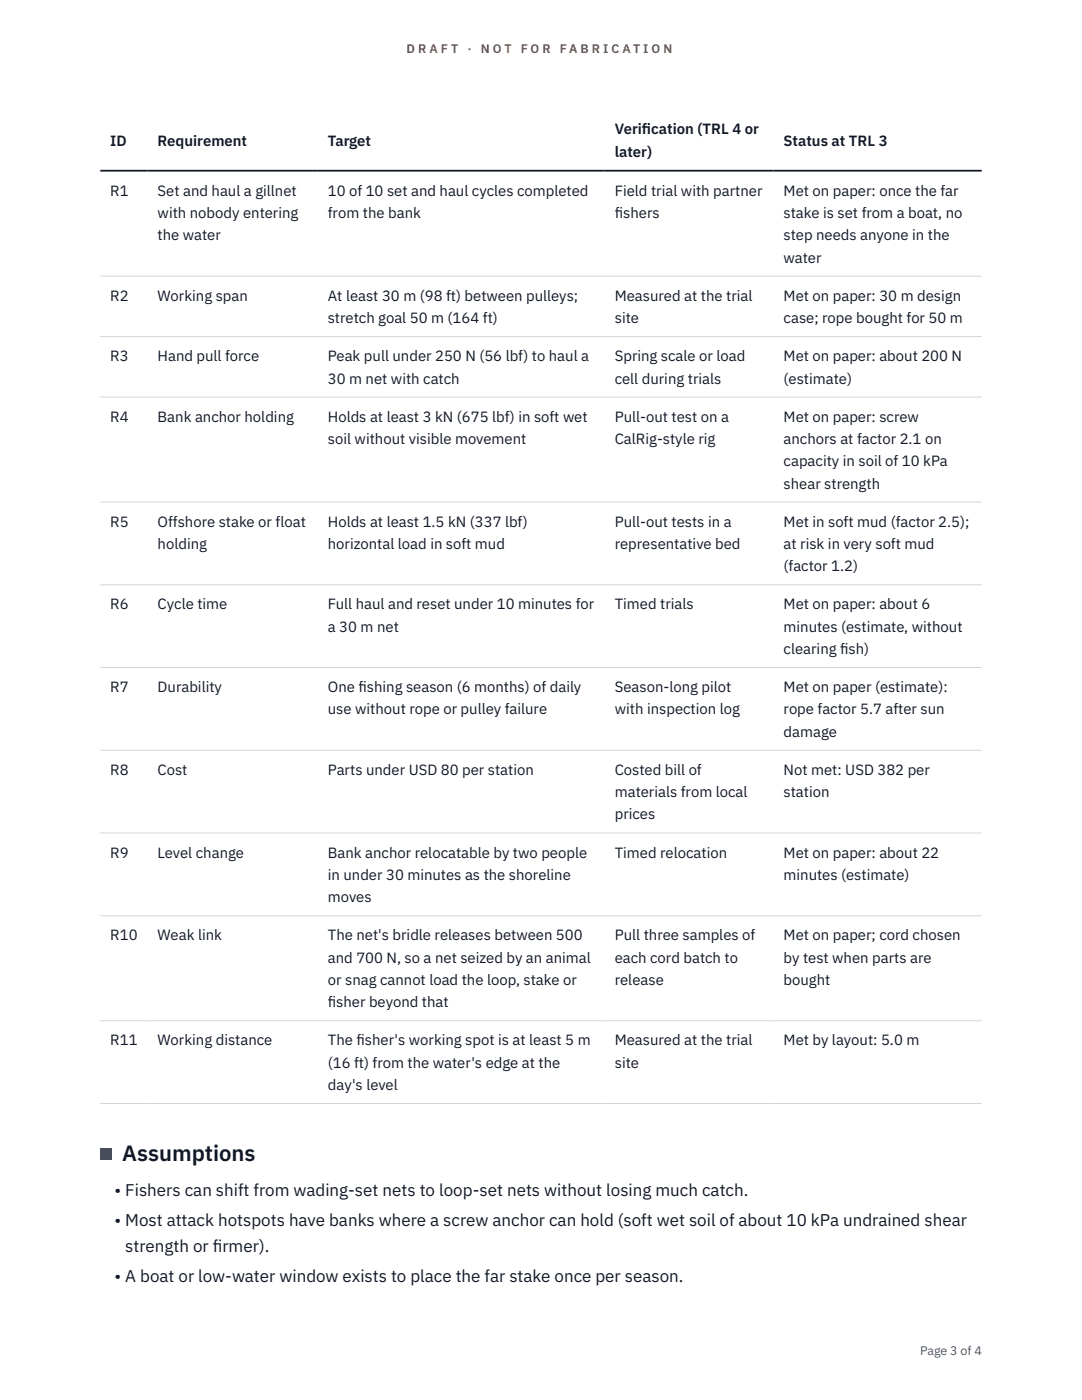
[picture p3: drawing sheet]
<svg xmlns="http://www.w3.org/2000/svg" width="216mm" height="279mm" viewBox="0 0 216 279" stroke-linecap="round" stroke-linejoin="round" font-family="sans-serif">
<defs><g id="words">
<text font-size="4.4" fill="#111827" x="24.4" y="231.7">Assumptions</text>
<g font-size="3.4" fill="#111827">
<text x="22.9" y="238.6">• Fishers can shift from wading-set nets to loop-set nets without losing much catch.</text>
<text x="22.9" y="244.7">• Most attack hotspots have banks where a screw anchor can hold (soft wet soil of about 10 kPa undrained shear</text>
<text x="25" y="249.8">strength or f</text>
<text x="42.5" y="249.8">irmer).</text>
<text x="22.9" y="255.9">• A boat or low-water window exists to place the far stake once per season.</text>
</g>
<g font-size="3" fill="#111827">
<text x="22" y="29.1">ID</text>
<text x="31.5" y="29.1">Requirement</text>
<text x="65.4" y="29.1">Target</text>
<text x="122.7" y="26.8">Verif</text>
<text x="128.1" y="26.8">ication (TRL 4 or</text>
<text x="156.4" y="29.1">Status at TRL 3</text>
<text x="122.7" y="31.3">later)</text>
<text x="22" y="39.1">R1</text>
<text x="31.5" y="39.1">Set and haul a gillnet</text>
<text x="65.4" y="39.1">10 of 10 set and haul cycles completed</text>
<text x="122.7" y="39.1">Field trial with partner</text>
<text x="156.4" y="39.1">Met on paper: once the far</text>
<text x="31.5" y="43.5">with nobody entering</text>
<text x="31.5" y="48">the water</text>
<text x="65.4" y="43.5">from the bank</text>
<text x="122.7" y="43.5">f</text>
<text x="122.7" y="43.5">ishers</text>
<text x="156.4" y="43.5">stake is set from a boat, no</text>
<text x="156.4" y="48">step needs anyone in the</text>
<text x="156.4" y="52.4">water</text>
<text x="22" y="60">R2</text>
<text x="31.5" y="60">Working span</text>
<text x="65.4" y="60">At least 30 m (98 ft) between pulleys;</text>
<text x="65.4" y="64.5">stretch goal 50 m (164 ft)</text>
<text x="122.7" y="60">Measured at the trial</text>
<text x="122.7" y="64.5">site</text>
<text x="156.4" y="60">Met on paper: 30 m design</text>
<text x="156.4" y="64.5">case; rope bought for 50 m</text>
<text x="22" y="72.1">R3</text>
<text x="31.5" y="72.1">Hand pull force</text>
<text x="65.4" y="72.1">Peak pull under 250 N (56 lbf) to haul a</text>
<text x="65.4" y="76.5">30 m net with catch</text>
<text x="122.7" y="72.1">Spring scale or load</text>
<text x="122.7" y="76.5">cell during trials</text>
<text x="156.4" y="72.1">Met on paper: about 200 N</text>
<text x="156.4" y="76.5">(estimate)</text>
<text x="22" y="84.2">R4</text>
<text x="31.5" y="84.2">Bank anchor holding</text>
<text x="65.4" y="84.2">Holds at least 3 kN (675 lbf) in soft wet</text>
<text x="65.4" y="88.6">soil without visible movement</text>
<text x="122.7" y="84.2">Pull-out test on a</text>
<text x="122.7" y="88.6">CalRig-style rig</text>
<text x="156.4" y="84.2">Met on paper: screw</text>
<text x="156.4" y="88.6">anchors at factor 2.1 on</text>
<text x="156.4" y="93.1">capacity in soil of 10 kPa</text>
<text x="156.4" y="97.5">shear strength</text>
<text x="22" y="105.1">R5</text>
<text x="31.5" y="105.1">Offshore stake or float</text>
<text x="65.4" y="105.1">Holds at least 1.5 kN (337 lbf)</text>
<text x="122.7" y="105.1">Pull-out tests in a</text>
<text x="156.4" y="105.1">Met in soft mud (factor 2.5);</text>
<text x="31.5" y="109.6">holding</text>
<text x="65.4" y="109.6">horizontal load in soft mud</text>
<text x="122.7" y="109.6">representative bed</text>
<text x="156.4" y="109.6">at risk in very soft mud</text>
<text x="156.4" y="114">(factor 1.2)</text>
<text x="22" y="121.6">R6</text>
<text x="31.5" y="121.6">Cycle time</text>
<text x="65.4" y="121.6">Full haul and reset under 10 minutes for</text>
<text x="122.7" y="121.6">Timed trials</text>
<text x="156.4" y="121.6">Met on paper: about 6</text>
<text x="65.4" y="126.1">a 30 m net</text>
<text x="156.4" y="126.1">minutes (estimate, without</text>
<text x="156.4" y="130.5">clearing f</text>
<text x="167.6" y="130.5">ish)</text>
<text x="22" y="138.1">R7</text>
<text x="31.5" y="138.1">Durability</text>
<text x="65.4" y="138.1">One f</text>
<text x="65.4" y="142.6">use without rope or pulley failure</text>
<text x="71.5" y="138.1">ishing season (6 months) of daily</text>
<text x="122.7" y="138.1">Season-long pilot</text>
<text x="122.7" y="142.6">with inspection log</text>
<text x="156.4" y="138.1">Met on paper (estimate):</text>
<text x="156.4" y="142.6">rope factor 5.7 after sun</text>
<text x="156.4" y="147">damage</text>
<text x="22" y="154.7">R8</text>
<text x="31.5" y="154.7">Cost</text>
<text x="65.4" y="154.7">Parts under USD 80 per station</text>
<text x="122.7" y="154.7">Costed bill of</text>
<text x="156.4" y="154.7">Not met: USD 382 per</text>
<text x="122.7" y="159.1">materials from local</text>
<text x="156.4" y="159.1">station</text>
<text x="122.7" y="163.5">prices</text>
<text x="22" y="171.2">R9</text>
<text x="31.5" y="171.2">Level change</text>
<text x="65.4" y="171.2">Bank anchor relocatable by two people</text>
<text x="122.7" y="171.2">Timed relocation</text>
<text x="156.4" y="171.2">Met on paper: about 22</text>
<text x="65.4" y="175.6">in under 30 minutes as the shoreline</text>
<text x="156.4" y="175.6">minutes (estimate)</text>
<text x="65.4" y="180.1">moves</text>
<text x="22" y="187.7">R10</text>
<text x="31.5" y="187.7">Weak link</text>
<text x="65.4" y="187.7">The net's bridle releases between 500</text>
<text x="122.7" y="187.7">Pull three samples of</text>
<text x="156.4" y="187.7">Met on paper; cord chosen</text>
<text x="65.4" y="192.1">and 700 N, so a net seized by an animal</text>
<text x="65.4" y="196.6">or snag cannot load the loop, stake or</text>
<text x="122.7" y="192.1">each cord batch to</text>
<text x="122.7" y="196.6">release</text>
<text x="156.4" y="192.1">by test when parts are</text>
<text x="156.4" y="196.6">bought</text>
<text x="65.4" y="201">f</text>
<text x="65.4" y="201">isher beyond that</text>
<text x="22" y="208.6">R11</text>
<text x="31.5" y="208.6">Working distance</text>
<text x="65.4" y="208.6">The f</text>
<text x="71.1" y="208.6">isher's working spot is at least 5 m</text>
<text x="122.7" y="208.6">Measured at the trial</text>
<text x="156.4" y="208.6">Met by layout: 5.0 m</text>
<text x="65.4" y="213.1">(16 ft) from the water's edge at the</text>
<text x="122.7" y="213.1">site</text>
<text x="65.4" y="217.5">day's level</text>
</g>
<g font-size="2.5" fill="#b45309">
<text x="81.1" y="10.5">D R A F T</text>
<text x="93.3" y="10.5">·</text>
<text x="95.9" y="10.5">N O T</text>
<text x="103.9" y="10.5">F O R</text>
<text x="111.7" y="10.5">F A B R I C A T I O N</text>
</g>
<text font-size="2.5" fill="#4b5563" x="183.6" y="270.3">Page 3 of 4</text>
</g></defs>
<path d="M20 55.1h175.9M20 67.2h175.9M20 79.2h175.9M20 100.2h175.9M20 116.7h175.9M20 133.2h175.9M20 149.7h175.9M20 166.2h175.9M20 182.8h175.9M20 203.7h175.9M20 220.2h175.9" fill="none" stroke="#d1d5db" stroke-width=".2"/>
<path d="M20 34.1h175.9" fill="none" stroke="#111827" stroke-width=".35"/>
<path d="M20 229.1h2.2v2.2h-2.2z" fill="#0f766e"/>
<use href="#words"/>
</svg>
